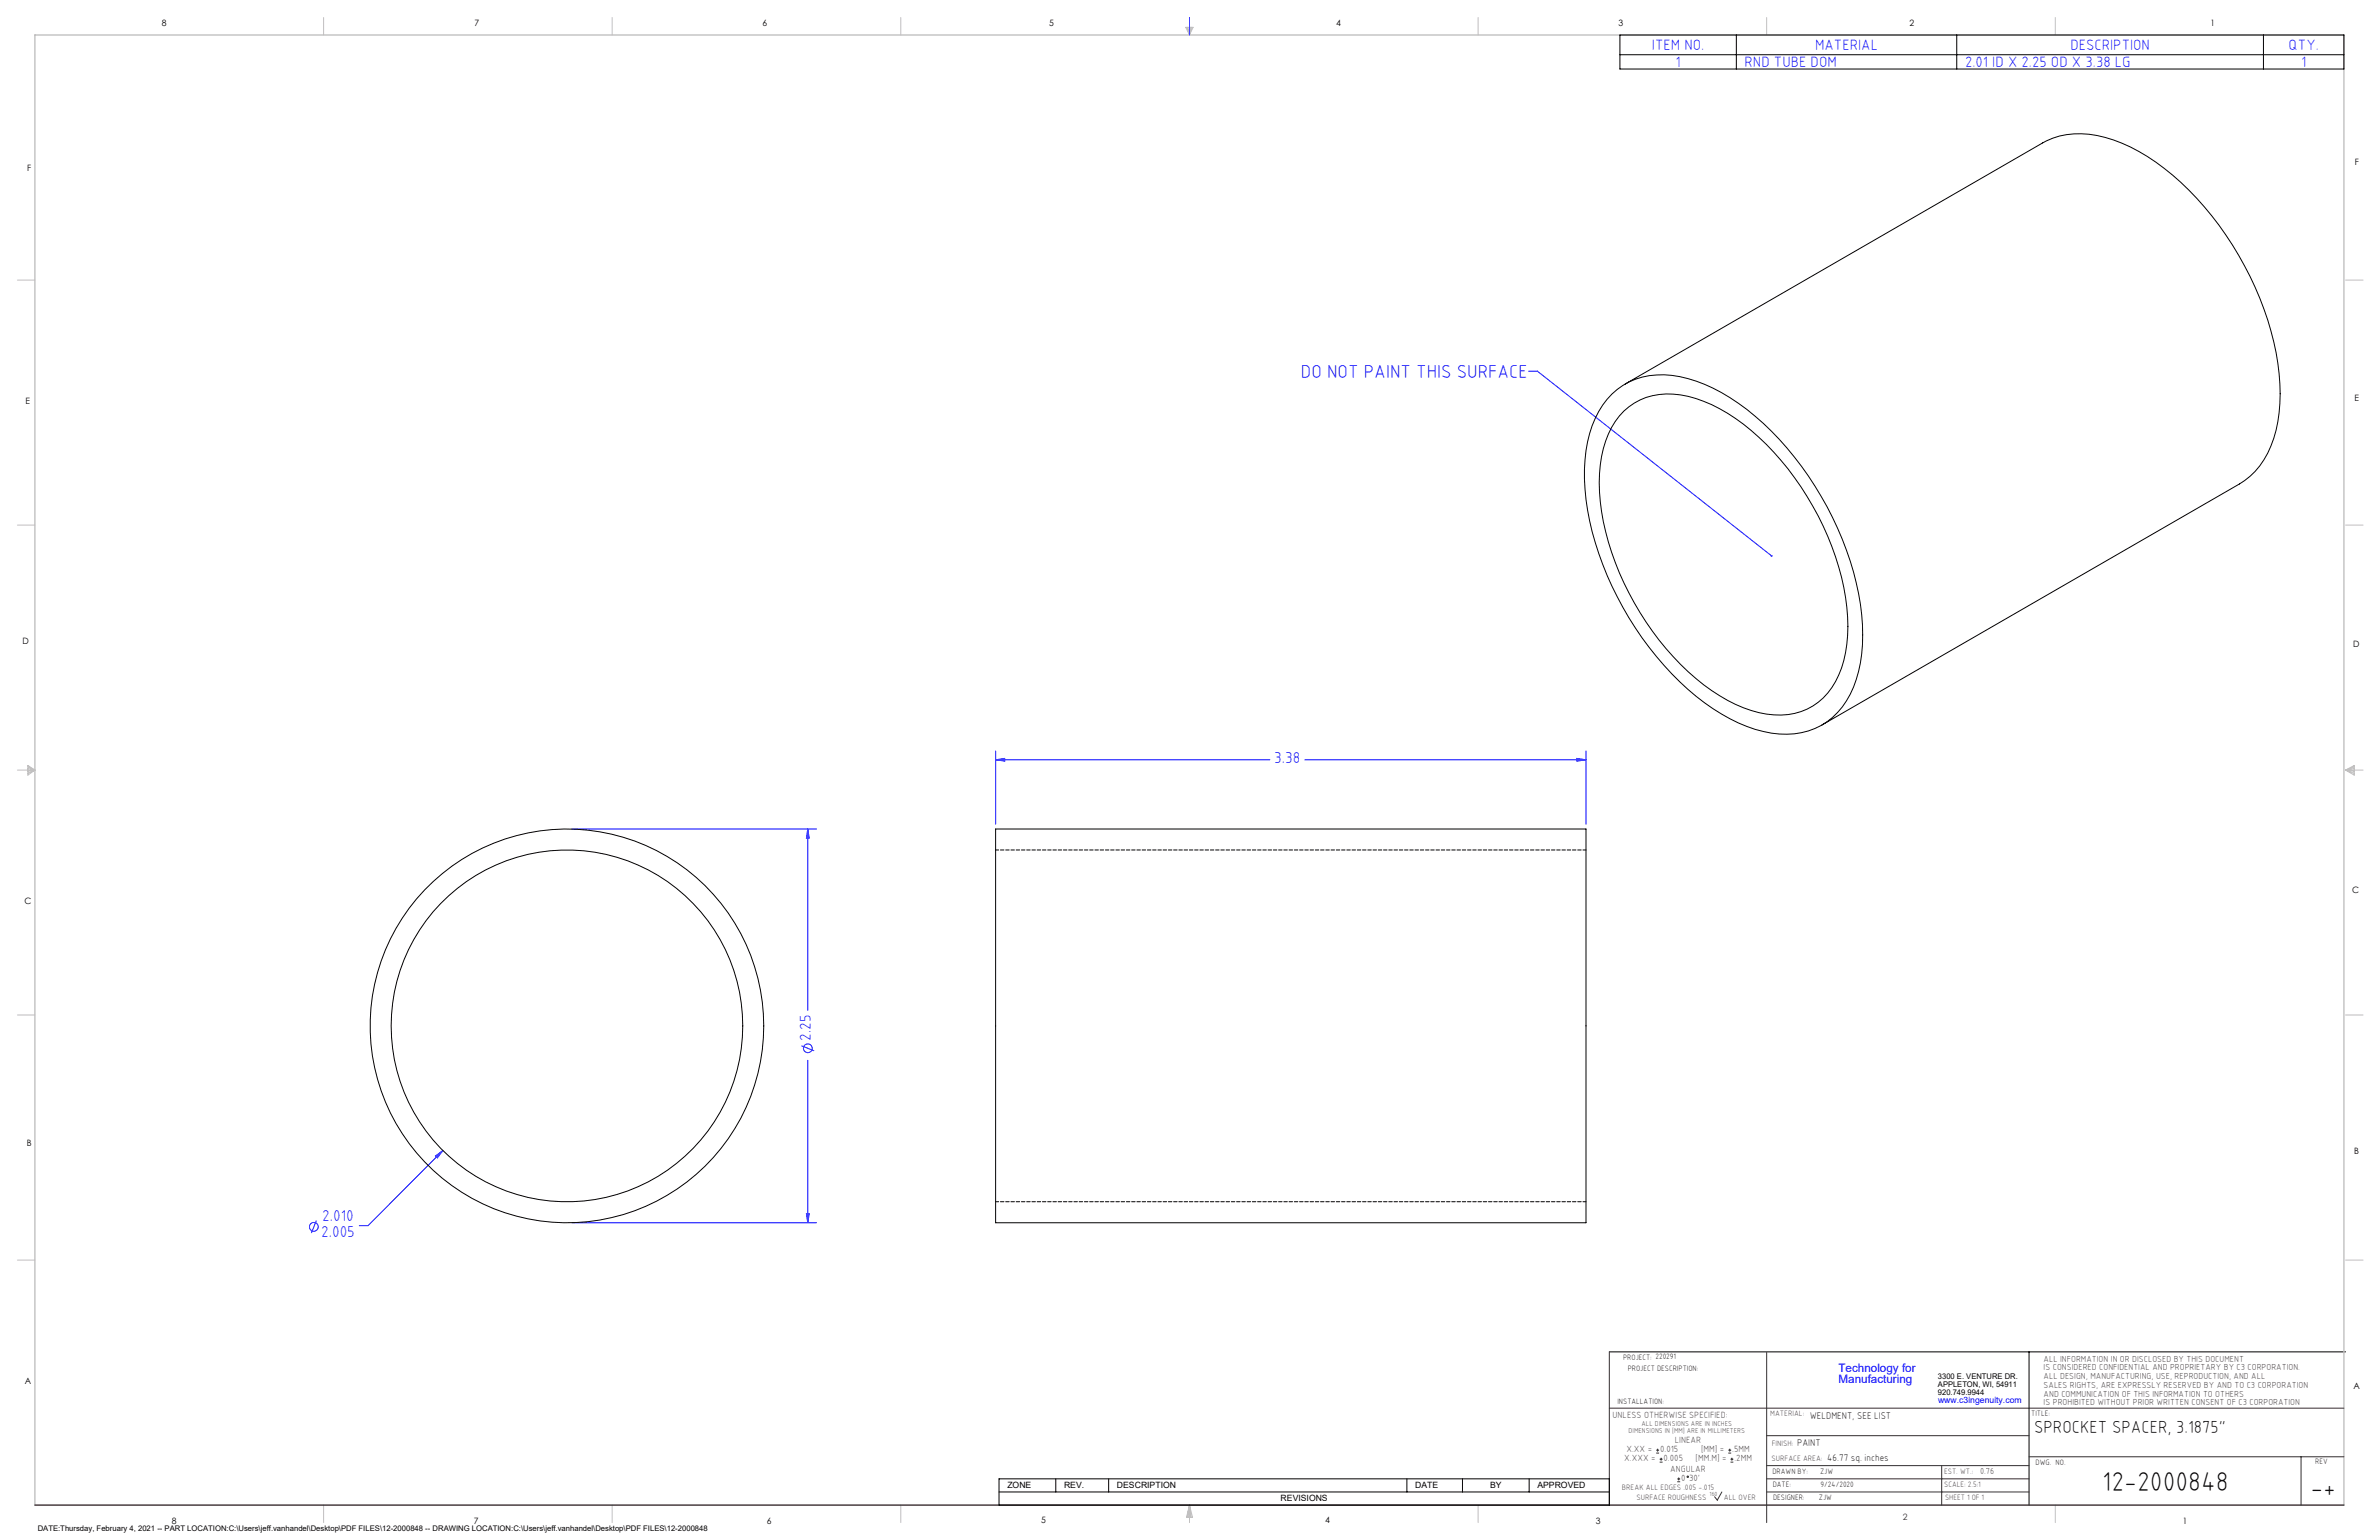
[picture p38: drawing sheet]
<svg xmlns="http://www.w3.org/2000/svg" width="864mm" height="559mm" viewBox="0 0 864 559" stroke-linecap="round" stroke-linejoin="round" font-family="sans-serif">
<defs><g id="words">
<g font-size="9.9">
<text x="763.2" y="541.1">12-2000848</text>
<text x="838.7" y="543.2">-+</text>
</g>
<text font-size="6.8" fill="#00f" x="472.3" y="137">DO NOT PAINT THIS SURFACE</text>
<text font-size="6.3" x="738.4" y="519.9">SPROCKET SPACER, 3.1875&quot;</text>
<g font-size="5.7" fill="#00f">
<text x="462.6" y="276.8">3.38</text>
<text x="294.4" y="377.7" transform="rotate(-90 294.4 377.7)">2.25</text>
<text x="117" y="443">2.010</text>
<text x="116.6" y="448.7">2.005</text>
</g>
<g font-size="5.4" fill="#00f">
<text x="599.7" y="18.1">ITEM NO.</text>
<text x="658.9" y="18.1">MATERIAL</text>
<text x="751.6" y="18.1">DESCRIPTION</text>
<text x="830.8" y="18.1">QTY.</text>
<text x="608.2" y="24.3">1</text>
<text x="633.3" y="24.3">RND TUBE DOM</text>
<text x="713.3" y="24.3">2.01 ID X 2.25 OD X 3.38 LG</text>
<text x="835.3" y="24.3">1</text>
</g>
<g font-size="4.2" fill="#00f">
<text x="667.4" y="497.7">Technology for</text>
<text x="667.4" y="502">Manufacturing</text>
</g>
<g font-size="3.5">
<text x="657" y="514.9">WELDMENT, SEE LIST</text>
<text x="652.4" y="524.7">PAINT</text>
<text x="663.3" y="530.1">46.77 sq. inches</text>
</g>
<g font-size="3.3" fill="#382c30">
<text x="585.4" y="514.4">UNLESS OTHERWISE SPECIFIED:</text>
<text x="590.4" y="526.8">X.XX =</text>
<text x="602.6" y="526.8">0.015</text>
<text x="608" y="523.6">LINEAR</text>
<text x="617.5" y="526.8">[MM] =</text>
<text x="628.8" y="526.8">.5MM</text>
<text x="589.6" y="530.1">X.XXX =</text>
<text x="603.9" y="530.1">0.005</text>
<text x="606.3" y="534">ANGULAR</text>
<text x="615.5" y="530.1">[MM.M] =</text>
<text x="629.6" y="530.1">.2MM</text>
<text x="610.3" y="537.3">0</text>
<text x="613.2" y="537.3">30'</text>
</g>
<g font-size="3.2">
<text x="58.8" y="9.6">8</text>
<text x="172.3" y="9.5">7</text>
<text x="276.8" y="9.5">6</text>
<text x="380.9" y="9.6">5</text>
<text x="485" y="9.5">4</text>
<text x="587.5" y="9.5">3</text>
<text x="693.1" y="9.5">2</text>
<text x="802.4" y="9.5">1</text>
<text x="854.9" y="59.8">F</text>
<text x="9.9" y="62">F</text>
<text x="9.3" y="146.5">E</text>
<text x="854.7" y="145.5">E</text>
<text x="8.2" y="233.6">D</text>
<text x="854.3" y="234.9">D</text>
<text x="8.9" y="328.1">C</text>
<text x="853.9" y="324.1">C</text>
<text x="9.7" y="415.8">B</text>
<text x="854.6" y="418.6">B</text>
<text x="9" y="502">A</text>
<text x="854.3" y="503.9">A</text>
<text x="62.3" y="552.9">8</text>
<text x="172" y="552.9">7</text>
<text x="278.3" y="552.9">6</text>
<text x="377.9" y="552.8">5</text>
<text x="481" y="552.8">4</text>
<text x="579.3" y="552.8">3</text>
<text x="792.4" y="552.8">1</text>
</g>
<g font-size="3.2" fill="#382c30">
<text x="741.9" y="494.1">ALL INFORMATION IN OR DISCLOSED BY THIS DOCUMENT</text>
<text x="741.9" y="497.3">IS CONSIDERED CONFIDENTIAL AND PROPRIETARY BY C3 CORPORATION.</text>
<text x="741.9" y="500.4">ALL DESIGN, MANUFACTURING, USE, REPRODUCTION, AND ALL</text>
<text x="741.9" y="503.6">SALES RIGHTS, ARE EXPRESSLY RESERVED BY AND TO C3 CORPORATION</text>
<text x="741.9" y="506.8">AND COMMUNICATION OF THIS INFORMATION TO OTHERS</text>
<text x="741.9" y="510">IS PROHIBITED WITHOUT PRIOR WRITTEN CONSENT OF C3 CORPORATION</text>
<text x="718.8" y="534.7">0.76</text>
<text x="690.7" y="551.6">2</text>
</g>
<text font-size="3.1" fill="#00f" x="703.5" y="509.2">www.c3ingenuity.com</text>
<g font-size="3.1">
<text x="365.7" y="540">ZONE</text>
<text x="386.3" y="540">REV.</text>
<text x="405.5" y="540">DESCRIPTION</text>
<text x="464.9" y="544.8">REVISIONS</text>
<text x="513.7" y="540">DATE</text>
<text x="540.9" y="540">BY</text>
<text x="558.1" y="540">APPROVED</text>
</g>
<g font-size="2.8">
<text x="589.2" y="493.3">PROJECT: 220291</text>
<text x="590.9" y="497.3">PROJECT DESCRIPTION:</text>
<text x="703.5" y="500.5">3300 E. VENTURE DR.</text>
<text x="703.5" y="503.3">APPLETON, WI, 54911</text>
<text x="587.1" y="509.6">INSTALLATION:</text>
<text x="703.5" y="506.2">920.749.9944</text>
<text x="737.3" y="513.8">TITLE:</text>
<text x="738.9" y="531.5">DWG. NO.</text>
<text x="840.5" y="531.3">REV</text>
<text x="643.4" y="534.9">DRAWN BY:</text>
<text x="643.5" y="539.7">DATE:</text>
<text x="660.7" y="534.7">ZJW</text>
<text x="660.9" y="539.6">9/24/2020</text>
<text x="643.6" y="544.4">DESIGNER:</text>
<text x="660.3" y="544.3">ZJW</text>
<text x="13.7" y="555.5">DATE:Thursday, February 4, 2021 -- PART LOCATION:C:\Users\jeff.vanhandel\Desktop\PDF FILES\12-2000848 -- DRAWING LOCATION:C:\Users\jeff.vanhandel\Desktop\PDF FILES\12-2000848</text>
</g>
<g font-size="2.8" fill="#382c30">
<text x="642.6" y="513.8">MATERIAL:</text>
<text x="643.2" y="524.8">FINISH:</text>
<text x="643.1" y="530.1">SURFACE AREA:</text>
<text x="705.7" y="534.7">EST. WT.:</text>
<text x="705.7" y="539.7">SCALE: 2.5:1</text>
<text x="588.8" y="540.5">BREAK ALL EDGES .005 -.015</text>
<text x="594" y="544.2">SURFACE ROUGHNESS</text>
<text x="625.8" y="544.2">ALL OVER</text>
<text x="706.1" y="544.4">SHEET 1 OF 1</text>
</g>
<g font-size="2.5" fill="#382c30">
<text x="591.2" y="520.1">DIMENSIONS IN [MM] ARE IN MILLIMETERS</text>
<text x="595.9" y="517.3">ALL DIMENSIONS ARE IN INCHES</text>
</g>
<text font-size="2.2" fill="#382c30" x="620.6" y="542.9">160</text>
</g></defs>
<g fill="none" stroke="#000" stroke-width=".36">
<path d="M588 12.7h262.9v12.3h-262.9zM588 19.9h262.9M630.3 12.7v12.3M710.3 12.7v12.3M821.7 12.7v12.3M584.2 490.5h267.3M736.6 490.5v55.6M362.7 536.6h221.5v9.5h-221.5zM383.3 536.6v4.8M402.4 536.6v4.8M510.7 536.6v4.8M530.9 536.6v4.8"/>
<path d="M555.1 536.6v4.8M362.7 541.4h221.5"/>
</g>
<g fill="none" stroke="#c0c0c0" stroke-width=".36">
<path d="M117.5 6.4v6.3M222.2 6.4v6.3M327 6.4v6.3M430.4 9.9h2.7l-1.3 2.8zM430.9 9.9l.9 2.8M431.2 9.9l.6 2.8M432.1 9.9l-.3 2.8M432.6 9.9l-.8 2.8M536.6 6.4v6.3M641.3 6.4v6.3M746.1 6.4v6.3M6.3 101.6h6.4"/>
<path d="M851.5 101.6h6.3M6.3 190.5h6.4M851.5 190.5h6.3M6.3 279.4h6.4M10.1 277.7l2.6 1.7-2.6 1.9zM10.1 278.2l2.6 1.2M10.1 278.8l2.6 .6M12.7 279.4l-2.6 1.2M12.7 279.4l-2.6 .5M851.5 279.4h6.3M851.5 279.4l3.1 .5M851.5 279.4l3.1 1.2"/>
<path d="M851.5 279.4l3.1-1.7v3.6zM854.6 278.8l-3.1 .6M854.6 278.2l-3.1 1.2M6.3 368.3h6.4M851.5 368.3h6.3M6.3 457.2h6.4M851.5 457.2h6.3M117.5 546.1v6.4M222.2 546.1v6.4M327 546.1v6.4M431.8 546.1v6.4M431.8 546.1l1.1 4.5h-2.2z"/>
<path d="M431.8 546.1l.6 4.5M431.8 546.1l-.9 4.5M431.8 546.1l-.4 4.5M431.8 546.1l.3 4.5M536.6 546.1v6.4M746.1 546.1v6.4"/>
</g>
<path d="M12.7 546.1v-533.4h838.2v533.4" fill="none" stroke="#c0c0c0" stroke-width=".5"/>
<g fill="none" stroke="#00f" stroke-width=".36">
<path d="M431.8 6.4v6.3M554.9 134.7h3.2l85 67M361.4 275.7l3.3-.5v1zM361.4 272.5v26.5M361.4 275.7h99.6M473.7 275.7h102M572.4 275.2l3.3 .5-3.3 .5zM575.7 272.5v26.5M207.6 300.8h88.8M293.2 300.8l.6 3.3h-1.1zM293.2 300.8v65.8M291 379.5l4.5 1.8"/>
<path d="M293.2 384.7v59M158.1 419.5l2.7-2-2 2.7zM160.8 417.5l-27.2 27.2h-3.2M114.8 442.9l-1.8 4.5M207.6 443.7h88.8M292.7 440.4h1.1l-.6 3.3z"/>
<circle cx="293.3" cy="380.4" r="1.59"/>
<circle cx="113.9" cy="445.2" r="1.59"/>
</g>
<path d="M584.2 490.5v55.6M641.3 490.7v61.8M584.2 511h266.7M641.3 520.9h95.3M641.3 531.8h95.3M641.3 536.6h95.3M704.8 531.8v14.3M736.6 528.6h114.3M835.3 528.6v17.5M625.1 541.4l-1.7 2.9-1-1.2M641.3 541.4h95.3" fill="none" stroke="#382c30" stroke-width=".36"/>
<path d="M12.7 546.1h838.2" fill="none" stroke="#382c30" stroke-width=".5"/>
<g fill="#00f">
<path d="M642.9 201.4l.5 .1v.4l-.3-.2 .2 .3-.5-.1z"/>
<path d="M158.1 419.5l2.7-2-2 2.7z"/>
<path d="M572.4 275.2l3.3 .5-3.3 .5zM361.4 275.7l3.3-.5v1z"/>
<path d="M293.2 300.8l.6 3.3h-1.1zM292.7 440.4h1.1l-.6 3.3z"/>
</g>
<g fill="none" stroke="#000" stroke-width=".36">
<path d="M590 139.3l151.5-87.4a30.6 30.6 0 0 1 25.8-1.1 79 79 0 0 1 32.9 24.3 114.9 114.9 0 0 1 27.1 60.5 49.8 49.8 0 0 1-5.5 31.2 25.6 25.6 0 0 1-8.9 8.8l-151.5 87.5M585.2 143a26.6 26.6 0 0 1 24.6-6.3 65.4 65.4 0 0 1 30.3 16.9 116.3 116.3 0 0 1 35.7 69.5 53.4 53.4 0 0 1-4.1 28.8 25.8 25.8 0 0 1-28.7 14.1 62.7 62.7 0 0 1-30.3-15.9 116.9 116.9 0 0 1-37-68.8 52.2 52.2 0 0 1 4.7-32l1.4-2.3zM589.5 149.2a24.4 24.4 0 0 1 23.3-5.4 62.4 62.4 0 0 1 28.4 17.5 103.7 103.7 0 0 1 29.2 59.1 43.9 43.9 0 0 1-5.4 29.1 22.9 22.9 0 0 1-23.8 9.6 56.6 56.6 0 0 1-28.4-15.3 104.1 104.1 0 0 1-31.9-61.8 43.9 43.9 0 0 1 5.5-29.1zM361.4 300.8h214.3v142.9h-214.3z"/>
<circle cx="205.8" cy="372.2" r="63.8"/>
<circle cx="205.8" cy="372.2" r="71.4"/>
</g>
<path d="M575.7 308.4h-214.3M361.4 436.1h214.3" fill="none" stroke="#000" stroke-width=".36" stroke-dasharray="1.3 .6" stroke-dashoffset=".2"/>
<g fill="none" stroke="#382c30" stroke-width=".36">
<path d="M601.2 527.3h1.1M601.2 526.2h1.1M601.7 525.7v1M602.5 530.5h1M602.5 529.5h1M603 529v1M608.9 537.7h1M608.9 536.6h1M609.4 536.1v1.1M627.4 527.3h1M627.4 526.2h1M627.9 525.7v1"/>
<path d="M628.2 530.5h1M628.2 529.5h1M628.7 529v1"/>
<circle cx="612.7" cy="535.9" r=".27"/>
</g>
<use href="#words"/>
</svg>
